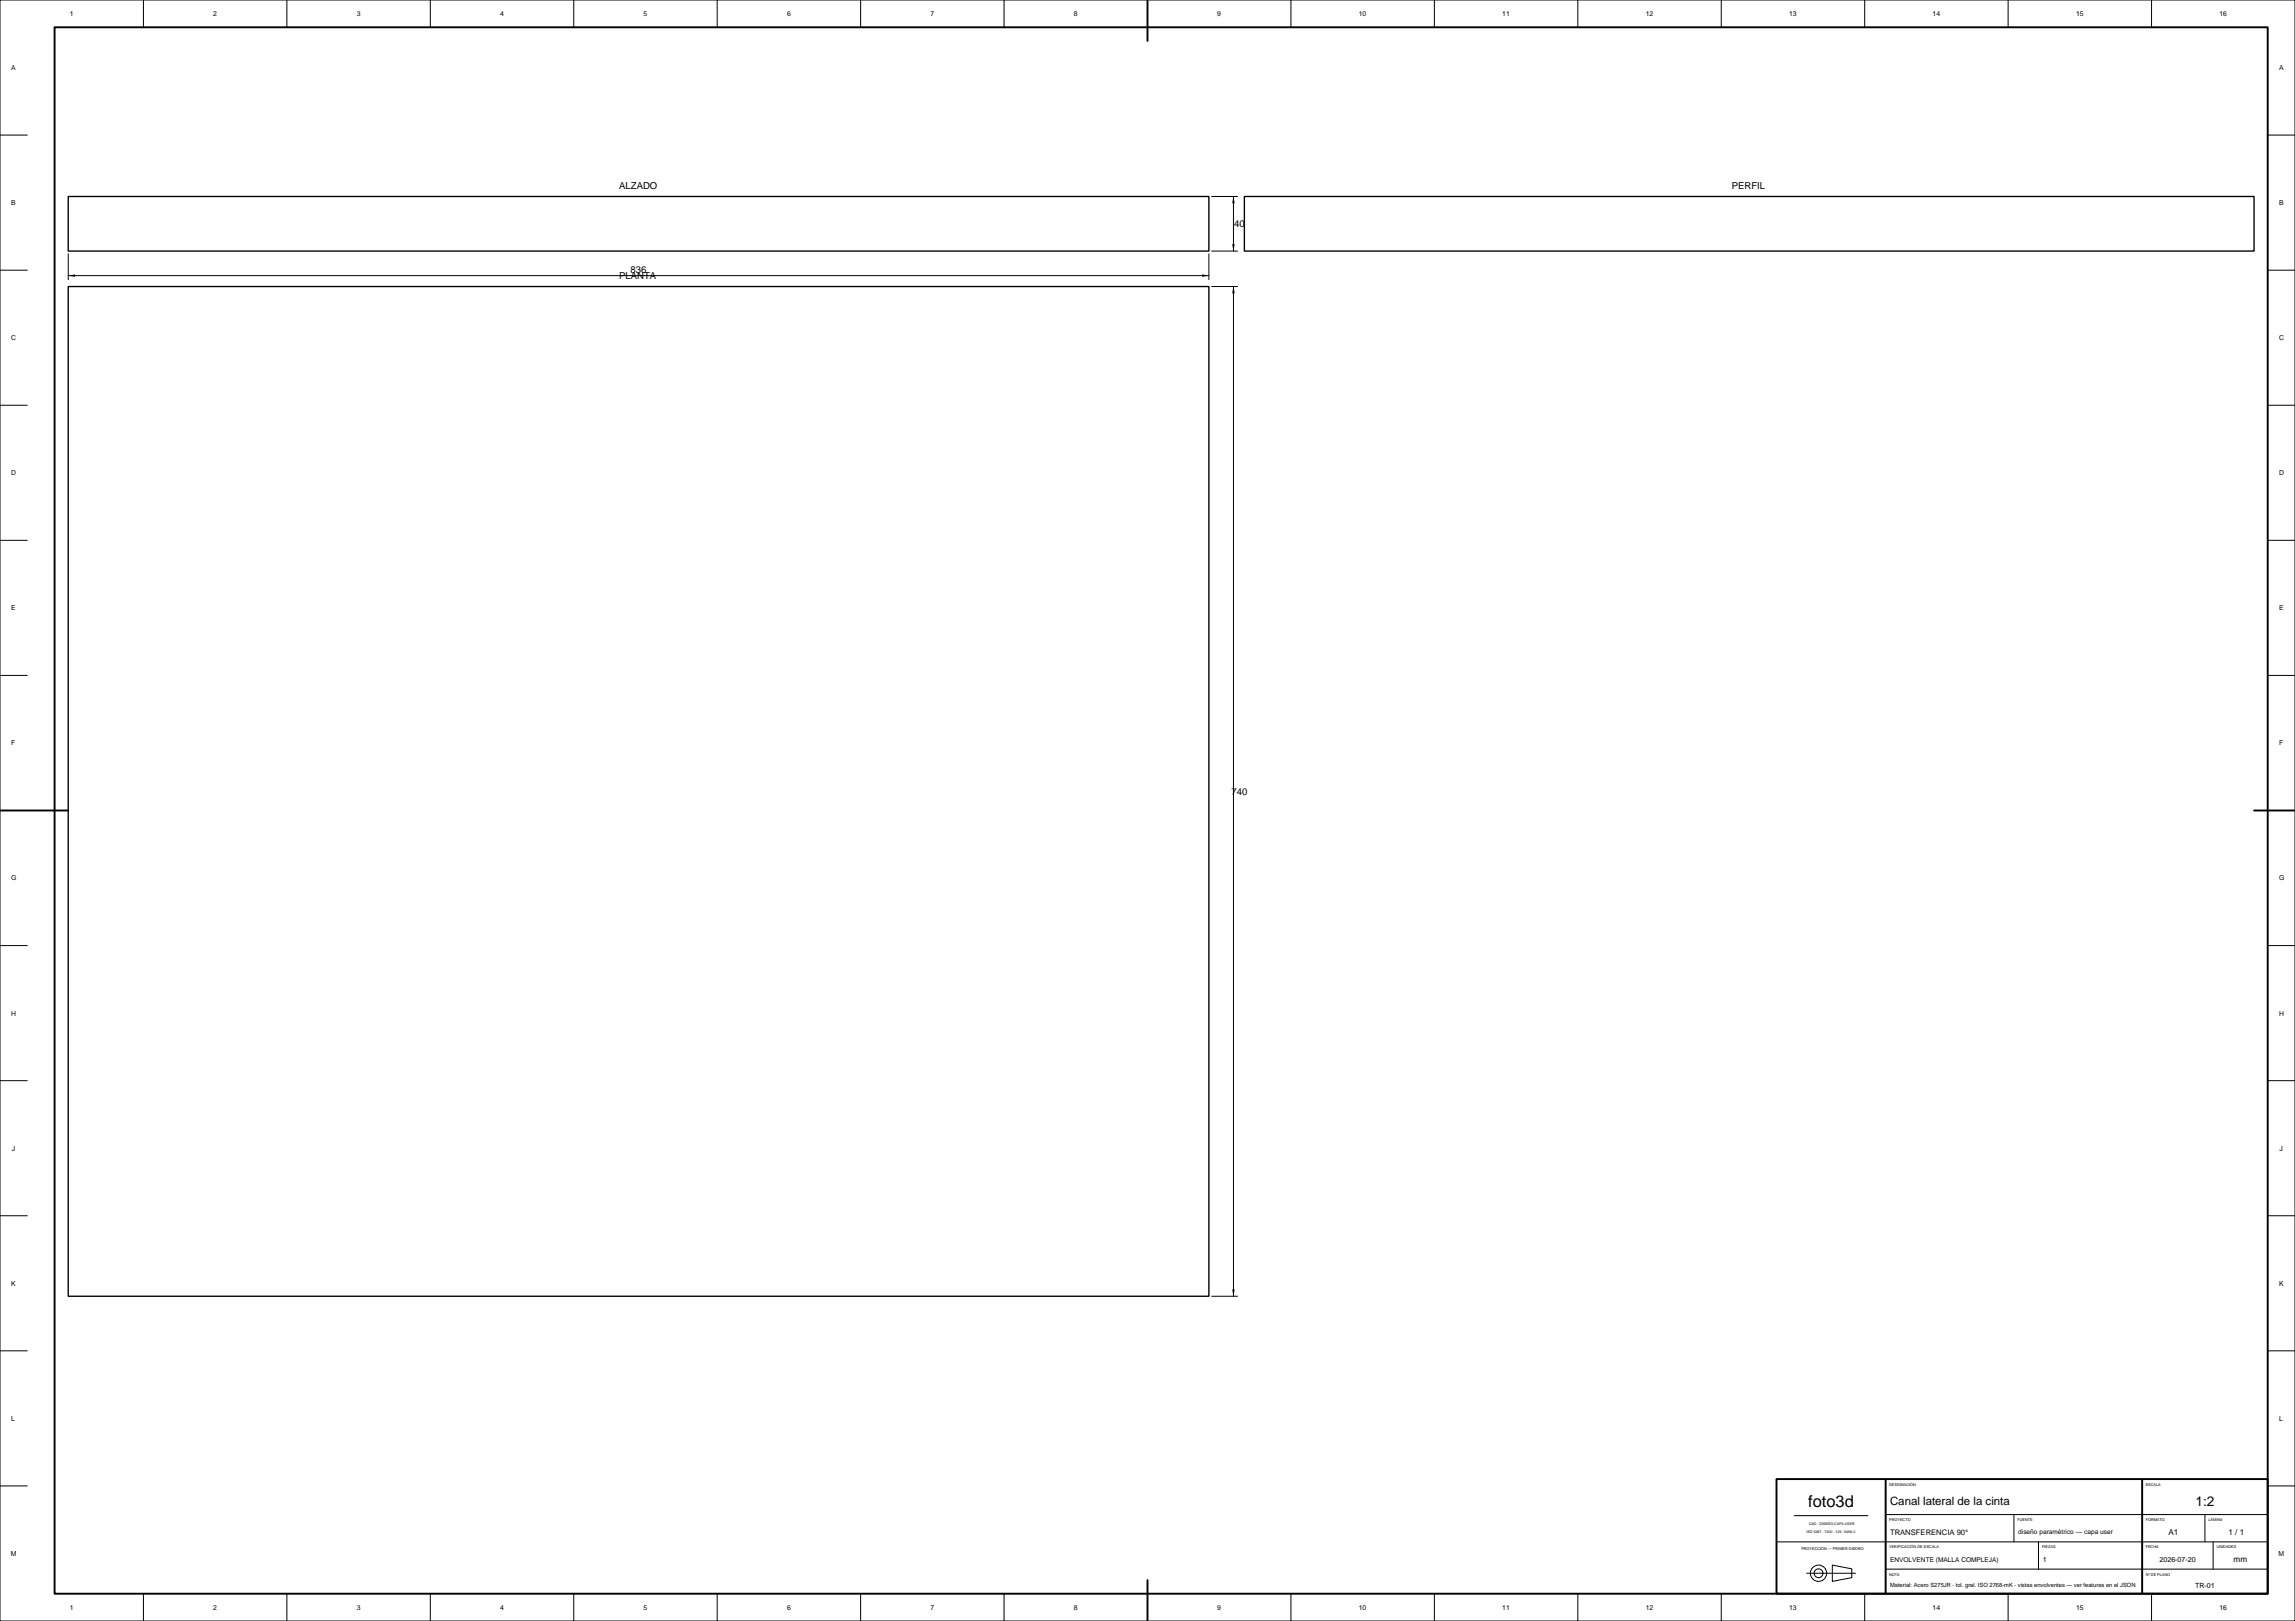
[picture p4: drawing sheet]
<svg xmlns="http://www.w3.org/2000/svg" width="841mm" height="594mm" viewBox="0 0 841 594" stroke-linecap="round" stroke-linejoin="round" font-family="sans-serif">
<defs><g id="words">
<text font-size="6" x="662.7" y="552.4">foto3d</text>
<text font-size="5" x="804.5" y="551.7">1:2</text>
<text font-size="4.2" x="692.6" y="551.4">Canal lateral de la cinta</text>
<g font-size="3.5">
<text x="226.9" y="69.3">ALZADO</text>
<text x="634.6" y="69.3">PERFIL</text>
<text x="452.3" y="83.3">40</text>
<text x="231.1" y="100.1">836</text>
<text x="226.9" y="102.3">PLANTA</text>
<text x="451.3" y="291.3">740</text>
</g>
<g font-size="3">
<text x="794.6" y="562.5">A1</text>
<text x="816.6" y="562.5">1 / 1</text>
<text x="818.5" y="572.5">mm</text>
</g>
<text font-size="2.8" x="692.6" y="562.4">TRANSFERENCIA 90°</text>
<g font-size="2.6">
<text x="748.6" y="572.3">1</text>
<text x="791.4" y="572.3">2026-07-20</text>
<text x="804.4" y="581.8">TR-01</text>
</g>
<g font-size="2.5">
<text x="25.6" y="5.9">1</text>
<text x="78.1" y="5.9">2</text>
<text x="130.7" y="5.9">3</text>
<text x="183.3" y="5.9">4</text>
<text x="235.8" y="5.9">5</text>
<text x="288.4" y="5.9">6</text>
<text x="341" y="5.9">7</text>
<text x="393.5" y="5.9">8</text>
<text x="446.1" y="5.9">9</text>
<text x="498" y="5.9">10</text>
<text x="550.5" y="5.9">11</text>
<text x="603.1" y="5.9">12</text>
<text x="655.6" y="5.9">13</text>
<text x="708.2" y="5.9">14</text>
<text x="760.8" y="5.9">15</text>
<text x="813.3" y="5.9">16</text>
<text x="4.2" y="25.7">A</text>
<text x="835.2" y="25.7">A</text>
<text x="4.2" y="75.1">B</text>
<text x="835.2" y="75.1">B</text>
<text x="4.2" y="124.7">C</text>
<text x="835.2" y="124.7">C</text>
<text x="4.2" y="174.1">D</text>
<text x="835.2" y="174.1">D</text>
<text x="4.2" y="223.7">E</text>
<text x="835.2" y="223.7">E</text>
<text x="4.2" y="273.1">F</text>
<text x="835.2" y="273.1">F</text>
<text x="4.2" y="322.7">G</text>
<text x="835.2" y="322.7">G</text>
<text x="4.2" y="372.1">H</text>
<text x="835.2" y="372.1">H</text>
<text x="4.4" y="421.7">J</text>
<text x="835.4" y="421.7">J</text>
<text x="4.2" y="471.1">K</text>
<text x="835.2" y="471.1">K</text>
<text x="4.2" y="520.7">L</text>
<text x="835.2" y="520.7">L</text>
<text x="4" y="570.1">M</text>
<text x="835" y="570.1">M</text>
<text x="25.6" y="589.9">1</text>
<text x="78.1" y="589.9">2</text>
<text x="130.7" y="589.9">3</text>
<text x="183.3" y="589.9">4</text>
<text x="235.8" y="589.9">5</text>
<text x="288.4" y="589.9">6</text>
<text x="341" y="589.9">7</text>
<text x="393.5" y="589.9">8</text>
<text x="446.1" y="589.9">9</text>
<text x="498" y="589.9">10</text>
<text x="550.5" y="589.9">11</text>
<text x="603.1" y="589.9">12</text>
<text x="655.6" y="589.9">13</text>
<text x="708.2" y="589.9">14</text>
<text x="760.8" y="589.9">15</text>
<text x="813.3" y="589.9">16</text>
</g>
<g font-size="2.4">
<text x="739.6" y="562.3">diseño paramétrico — capa user</text>
<text x="692.6" y="572.3">ENVOLVENTE (MALLA COMPLEJA)</text>
</g>
<text font-size="2.1" x="692.6" y="581.7">Material: Acero S275JR · tol. gral. ISO 2768-mK · vistas envolventes — ver features en el JSON</text>
<g font-size="1.4">
<text x="692.3" y="544.4">DESIGNACIÓN</text>
<text x="786.3" y="544.4">ESCALA</text>
<text x="692.3" y="557.4">PROYECTO</text>
<text x="739.3" y="557.4">FUENTE</text>
<text x="786.3" y="557.4">FORMATO</text>
<text x="809.3" y="557.4">LÁMINA</text>
<text x="660.1" y="567.9">PROYECCIÓN — PRIMER DIEDRO</text>
<text x="692.3" y="567.4">VERIFICACIÓN DE ESCALA</text>
<text x="748.3" y="567.4">PIEZAS</text>
<text x="786.3" y="567.4">FECHA</text>
<text x="812.3" y="567.4">UNIDADES</text>
<text x="692.3" y="577.4">NOTA</text>
<text x="786.3" y="577.4">Nº DE PLANO</text>
</g>
<g font-size="1.3">
<text x="662" y="561.9">ISO 5457 · 7200 · 129 · 5456-2</text>
<text x="662.9" y="558.7">CAD · DISEÑO CAPA USER</text>
</g>
</g></defs>
<path d="M25 72h418v20h-418zM456 72h370v20h-370zM25 105h418v370h-418z" fill="none" stroke="#000" stroke-width=".5"/>
<g fill="none" stroke="#000" stroke-width=".37">
<path d="M0 0h841v594h-841zM52.6 0v10M105.1 0v10M157.7 0v10M210.2 0v10M262.8 0v10M315.4 0v10M367.9 0v10M420.5 0v10M473.1 0v10M525.6 0v10M578.2 0v10"/>
<path d="M630.7 0v10M683.3 0v10M735.9 0v10M788.4 0v10M0 49.5h10M831 49.5h10M444 72h9.5M452 72v20M0 99h10M25 93v9.5M443 93v9.5M444 92h9.5"/>
<path d="M831 99h10M25 101h418M444 105h9.5M452 105v370M0 148.5h10M831 148.5h10M0 198h10M831 198h10M0 247.5h10M831 247.5h10M0 297h10M831 297h10"/>
<path d="M0 346.5h10M831 346.5h10M0 396h10M831 396h10M0 445.5h10M831 445.5h10M444 475h9.5M0 495h10M831 495h10M0 544.5h10M657.5 555.4h27M691 555h140"/>
<path d="M738 555v10M808 555v10M831 544.5h10M651 565h180M662 576.5h18M671.5 573.5l7.1 1.4v3.2l-7.1 1.4zM691 575h140M747 565v10M811 565v10M52.6 584v10M105.1 584v10M157.7 584v10"/>
<path d="M210.2 584v10M262.8 584v10M315.4 584v10M367.9 584v10M420.5 584v10M473.1 584v10M525.6 584v10M578.2 584v10M630.7 584v10M683.3 584v10M735.9 584v10M788.4 584v10"/>
<circle cx="666.4" cy="576.5" r="2.99"/>
<circle cx="666.4" cy="576.5" r="1.61"/>
</g>
<path d="M452 72l.5 2.5h-1zM451.5 89.5h1l-.5 2.5zM25 101l2.5-.5v1zM440.5 100.5l2.5 .5-2.5 .5zM452 105l.5 2.5h-1zM451.5 472.5h1l-.5 2.5z" fill="#000"/>
<path d="M20 10h811v574h-811zM420.5 0v15M0 297h25M826 297h15M651 542h180v42h-180zM691 542v42M785 542v42M420.5 579v15" fill="none" stroke="#000" stroke-width=".7"/>
<use href="#words"/>
</svg>
